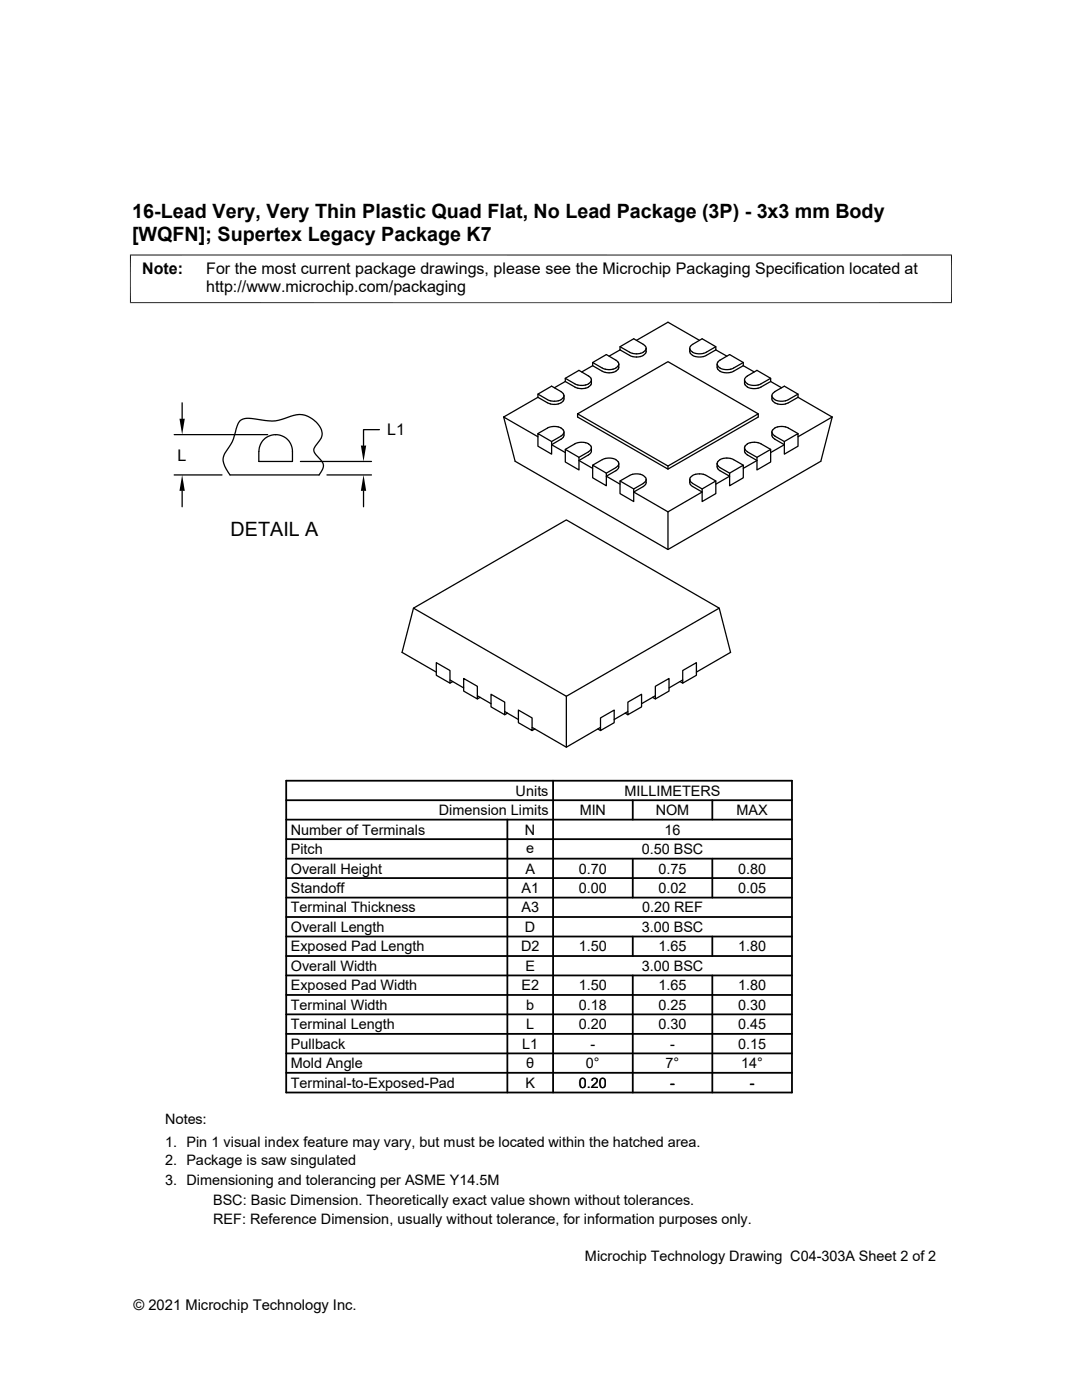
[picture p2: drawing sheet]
<svg xmlns="http://www.w3.org/2000/svg" width="216mm" height="279mm" viewBox="0 0 216 279" stroke-linecap="round" stroke-linejoin="round" font-family="sans-serif">
<defs><g id="words">
<g font-size="3.9">
<text x="26.4" y="43.5">16-Lead Very, Very Thin Plastic Quad Flat, No Lead Package (3P) - 3x3 mm Body</text>
<text x="26.4" y="48.1">[WQFN]; Supertex Legacy Package K7</text>
<text x="46" y="107">DETAIL A</text>
</g>
<g font-size="3.2">
<text x="28.4" y="54.7">Note:</text>
<text x="41.1" y="58.3">http://www.microchip.com/packaging</text>
<text x="41.1" y="54.7">For the most current package drawings, please see the Microchip Packaging Specification located at</text>
<text x="77.3" y="86.9">L1</text>
<text x="35.4" y="91.9">L</text>
</g>
<g font-size="2.9">
<text x="102.9" y="158.8">Units</text>
<text x="124.6" y="158.8">MILLIMETERS</text>
<text x="58" y="166.6">Number of Terminals</text>
<text x="87.6" y="162.7">Dimension Limits</text>
<text x="104.8" y="166.6">N</text>
<text x="115.7" y="162.7">MIN</text>
<text x="130.8" y="162.7">NOM</text>
<text x="132.6" y="166.6">16</text>
<text x="147" y="162.7">MAX</text>
<text x="58" y="170.4">Pitch</text>
<text x="105" y="170.2">e</text>
<text x="128" y="170.4">0.50 BSC</text>
<text x="58" y="174.3">Overall Height</text>
<text x="58" y="178.2">Standoff</text>
<text x="104.1" y="178.2">A1</text>
<text x="104.8" y="174.3">A</text>
<text x="115.5" y="174.3">0.70</text>
<text x="115.5" y="178.2">0.00</text>
<text x="131.4" y="174.3">0.75</text>
<text x="131.4" y="178.2">0.02</text>
<text x="147.3" y="174.3">0.80</text>
<text x="147.3" y="178.2">0.05</text>
<text x="58" y="182.1">Terminal Thickness</text>
<text x="58" y="186">Overall Length</text>
<text x="104.1" y="182.1">A3</text>
<text x="104.8" y="186">D</text>
<text x="128" y="186">3.00 BSC</text>
<text x="128.1" y="182.1">0.20 REF</text>
<text x="58" y="189.9">Exposed Pad Length</text>
<text x="104" y="189.9">D2</text>
<text x="115.5" y="189.9">1.50</text>
<text x="131.4" y="189.9">1.65</text>
<text x="147.3" y="189.9">1.80</text>
<text x="58" y="193.8">Overall Width</text>
<text x="58" y="197.7">Exposed Pad Width</text>
<text x="104" y="197.7">E2</text>
<text x="104.8" y="193.8">E</text>
<text x="115.5" y="197.7">1.50</text>
<text x="128" y="193.8">3.00 BSC</text>
<text x="131.4" y="197.7">1.65</text>
<text x="147.3" y="197.7">1.80</text>
<text x="58" y="201.5">Terminal Width</text>
<text x="105" y="201.5">b</text>
<text x="115.5" y="201.5">0.18</text>
<text x="131.4" y="201.5">0.25</text>
<text x="147.3" y="201.5">0.30</text>
<text x="58" y="205.4">Terminal Length</text>
<text x="58" y="209.3">Pullback</text>
<text x="104.2" y="209.3">L1</text>
<text x="105" y="205.4">L</text>
<text x="115.5" y="205.4">0.20</text>
<text x="117.8" y="209.3">-</text>
<text x="131.4" y="205.4">0.30</text>
<text x="133.7" y="209.3">-</text>
<text x="147.3" y="209.3">0.15</text>
<text x="147.3" y="205.4">0.45</text>
<text x="58" y="213.2">Mold Angle</text>
<text x="105" y="213.2">θ</text>
<text x="116.9" y="213.2">0°</text>
<text x="132.8" y="213.2">7°</text>
<text x="147.9" y="213.2">14°</text>
<text x="58" y="217.1">Terminal-to-Exposed-Pad</text>
<text x="104.8" y="217.1">K</text>
<text x="115.5" y="217.1">0.20</text>
<text x="133.7" y="217.1">-</text>
<text x="149.6" y="217.1">-</text>
<text x="32.9" y="224.4">Notes:</text>
<text x="32.9" y="229">1. Pin 1 visual index feature may vary, but must be located within the hatched area.</text>
<text x="32.9" y="232.6">2. Package is saw singulated</text>
<text x="32.9" y="236.6">3. Dimensioning and tolerancing per ASME Y14.5M</text>
<text x="42.5" y="244.3">REF: Reference Dimension, usually without tolerance, for information purposes only.</text>
<text x="42.5" y="240.6">BSC: Basic Dimension. Theoretically exact value shown without tolerances.</text>
<text x="116.7" y="251.7">Microchip Technology Drawing C04-303A Sheet 2 of 2</text>
<text x="26.6" y="261.3">© 2021 Microchip Technology Inc.</text>
</g>
</g></defs>
<g fill="none" stroke="#000" stroke-width=".25">
<path d="M107.3 78.7l1.9 1.1a3.1 3.1 0 0 0 2.8 0M107.3 79.3l1.9 1.1M107.3 79.3l-6.8 3.9M112.4 78.6l.1 .4M112.4 79.3l-.4 .4M112.4 78.6l-2.3-1.5-2.8 1.6v.6M112.4 80a2.58 2.58 0 0 1-3.2 .4M112.5 79l-.1 .4M112.5 79l-.1 1M112.8 76.1l-2.2 1.3M112.8 76.1l1.9 1.1a3.1 3.1 0 0 0 2.2 .3M112.8 75.5l1.9 1.1a3.1 3.1 0 0 0 2.2 .2"/>
<path d="M117.4 76.6l-.6 .2M117.9 76.2l-.5 .4M118 75.8l-.1 1-.6 .5-.5 .2M118 75.8l-.1-.3-.3-.4-2.1-1.2-2.7 1.6v.6M118 75.8l-.1 .4M118.3 73l-2.2 1.2M118.3 72.3l1.9 1.1a2.4 2.4 0 0 0 3.3-.6v-.1M123.5 72.7v.6a1.94 1.94 0 0 1-2.5 1.1l-.7-.2-2-1.2M123.5 72.7l-.1-.3-.4-.4-2-1.2-2.7 1.5v.7M123.7 69.8l-2.2 1.3M123.7 69.8l2.5 1.4M123.7 69.2l2.5 1.3"/>
<path d="M127 67.9l6.3-3.6 6.3 3.6M127.8 70.5h-1.6M127.8 71.2h-1.6M128.4 70.9l-.6 .3M128.8 70.5l-.4 .4M128.9 69.5l-.1 1M128.9 69.5v-.3l-.4-.4-2.1-1.2-2.7 1.6v.6M128.9 69.5l-.3 .6-.8 .4M137.6 69.5l.2 1M137.8 70.5l.4 .4M137.8 69.9l.1 .1a2.58 2.58 0 0 0 2.5 .5M137.8 69.1l2.3-1.5 2.7 1.6v.6"/>
<path d="M137.8 69.1l-.2 .3 .2 .5M138.2 70.9a3.1 3.1 0 0 0 2.2 .3M142.8 69.8l2.2 1.3M142.8 69.8l-2.5 1.4M142.8 69.2l-2.5 1.3M143.1 72.7v.6M148.3 73l-1.9 1.1a2.38 2.38 0 0 1-3.3-.7v-.1M148.3 72.3l-1.9 1.1a2.38 2.38 0 0 1-3.3-.6l.1-.4 .2-.3 2.2-1.3 2.7 1.5v.7M148.3 73l2.2 1.2M148.6 75.8v1l.5 .4M148.7 76.2l.4 .4M149.1 77.2a3.1 3.1 0 0 0 2.2 .3"/>
<path d="M149.1 75l1.9-1.1 2.8 1.6v.6M149.1 76.6a3.1 3.1 0 0 0 2.2 .2M149.1 75l-.5 .6 .1 .6M153.8 76.1l-2.5 1.4M153.8 75.5l-2.5 1.3M153.8 76.1l2.2 1.3M154 79v.6a1.94 1.94 0 0 0 2.5 1.1l.8-.3M154.2 79.3l.4 .4M159.2 79.3l6.9 3.9M159.2 78.7l-1.9 1.1a3.1 3.1 0 0 1-2.7 0M159.2 79.3l-1.9 1.1M159.2 79.3v-.6l-2.7-1.6-2.1 1.3-.4 .5 .2 .5"/>
<path d="M34.8 94.8h9.5M34.8 86.7h18.6M36.3 80.4v3.2M36.3 98v3.1M47.9 83.9a3.4 3.4 0 0 1 3-.3 9.7 9.7 0 0 0 7.1-.5 4.7 4.7 0 0 1 6.3 3.4l-.2 .9-.4 .6a3.7 3.7 0 0 0-1.1 1.8l.3 .7 1.1 1.3a1.66 1.66 0 0 1 .1 2.4l-.4 .6h-17.8a5.2 5.2 0 0 1-1.4-3.4l.3-.8a12.8 12.8 0 0 0 2.5-5.6zM55 86.7a3.3 3.3 0 0 1 3.4 3.4v2h-6.8v-2M55 86.7a3.3 3.3 0 0 0-3.3 3.4M55 86.7h.1M59.9 92.1h14.2M65.2 94.8h8.9M72.5 98v3.1M75.7 85.7h-3.2v3.2"/>
<path d="M100.5 83.2l2.3 8.9 30.5 17.6 30.5-17.6 2.3-8.9M100.5 83.2l6.8 4M107.3 86.5l2.8 1.6v2.5l-2.8-1.6zM112.4 85.8l.1 .3-.1 .5M112.4 87.2l-2.3 1.6 2.7 1.5M112.4 86.6l-2.3 1.5M112.4 85.9a2.62 2.62 0 0 0-3.2-.5l-1.9 1.1M112.5 86.2l-.1 1M112.8 89.7l2.7 1.6v2.5l-2.7-1.6zM115.3 82.6l18-10.4 18 10.4-18 10.4-18-10.4v.6l18 10.4 18-10.4v-.6M116.8 88.3l.5 .2a.85 .85 0 0 1 .7 .8 .85 .85 0 0 1-.6 .8M116.9 88.3a3.2 3.2 0 0 0-2.2 .3l-1.9 1.1"/>
<path d="M117.4 90.2l-1.9 1.1M118 89.4v.7l-.2 .4-2.3 1.4 2.8 1.6M118.3 92.8l1.9-1.1a2.4 2.4 0 0 1 3.3 .7l-.1 .4-.5 .5M118.3 92.8l2.7 1.6v2.5l-2.7-1.5zM122.9 93.3l-1.9 1.1M123.5 92.5v.8l-.3 .4-2.2 1.3 2.7 1.6M123.7 96l2.7 1.6v2.5l-2.7-1.6zM126.2 94.7h1.6M126.2 94.7l-2.5 1.3M127.8 94.7l.6 .2M128.4 94.9l.4 .4M128.8 95.3l.1 .5-.3 .5-2.2 1.3"/>
<path d="M128.9 95.7v.7l-.2 .4-2.3 1.4 6.9 4M133.3 93v.6M137.6 95.7l.2 1M137.6 95.7l.2 .4M137.8 96.7l2.3 1.5-6.8 4M137.8 96.1l2.3 1.5M137.8 95.3l-.2 .4M138.2 94.9l-.4 .4M140.1 97.6l2.7-1.6v2.5l-2.7 1.6zM140.3 94.7l2.5 1.3M140.4 94.7a3.2 3.2 0 0 0-2.2 .2M143.1 92.5v.7"/>
<path d="M143.1 93.2l.1 .3 .3 .4 2.1 1.1-2.8 1.6M143.7 93.3l1.9 1.1M145.6 94.4l2.7-1.6v2.6l-2.7 1.5zM148.3 92.8l-1.9-1.1a2.38 2.38 0 0 0-3.3 .7l.1 .5 .5 .4M148.6 89.4v.9l.5 .5M148.6 89.4v.3l.5 .4M149.1 90.8l1.9 1.1-2.7 1.6M149.1 90.2l1.9 1.1M149.1 88.6l-.5 .5v.3M151 91.3l2.8-1.6v2.5l-2.8 1.6zM151.3 88.3l2.5 1.4M151.3 88.3a3.2 3.2 0 0 0-2.2 .3"/>
<path d="M154 86.2v.8l.3 .4 2.2 1.4-2.7 1.5M154 86.2a1.94 1.94 0 0 1 2.5-1l.7 .1 2 1.2M154 86.2l.1 .3 .4 .4 2 1.2M156.5 88.1l2.7-1.6v2.5l-2.7 1.6zM166.1 83.2l-6.9 4M133.3 102.2v7.5M82.5 121.4l30.5-17.6 30.5 17.6-30.5 17.6zM82.5 121.4l-2.3 8.8 6.9 3.9M87.1 132.2l2.7 1.6v2.5l-2.7-1.5zM89.8 135.7l2.7 1.6M90.3 136l-.5 .3M92.5 135.4l2.7 1.6v2.5l-2.7-1.6z"/>
<path d="M95.2 138.9l2.8 1.5M95.8 139.2l-.6 .3M98 138.6l2.7 1.5v2.5l-2.7-1.5zM113 139v10.1M130.2 139.2l.6 .3M130.8 138.9l-2.8 1.5M130.8 137l2.7-1.6v2.5l-2.7 1.6zM135.7 136l.5 .3M136.2 135.7l-2.7 1.6M136.2 133.8l2.8-1.6v2.6l-2.8 1.5zM143.5 121.4l2.3 8.8-6.8 3.9M100.7 142l2.7 1.6"/>
<path d="M101.3 142.3l-.6 .3M103.4 141.7l2.8 1.6v2.5l-2.8-1.6zM106.2 145.2l6.8 3.9 6.8-3.9M106.7 145.5l-.5 .3M119.3 145.5l.5 .3M119.8 143.3l2.8-1.6v2.5l-2.8 1.6zM124.8 142.3l.5 .3M125.3 142l-2.7 1.6M125.3 140.1l2.7-1.5v2.5l-2.7 1.5z"/>
</g>
<path d="M26 50.8v9.7M189.9 50.8v9.7M189.9 50.9h-164M25.9 60.4h164" fill="none" stroke="#000" stroke-width=".2"/>
<g fill="none" stroke="#000" stroke-width=".36">
<path d="M57.1 159.7h100.9M57.1 155.8h100.9v62.2h-100.9zM110.4 155.8v62.2M126.3 159.7v3.9M142.1 159.7v3.9M57.1 175.2h100.9M57.1 171.4h100.9M57.1 167.5h100.9M57.1 163.6h100.9M57.1 179.1h100.9M101.2 163.6v54.4M126.3 171.4v7.7"/>
<path d="M142.1 171.4v7.7M57.1 186.9h100.9M57.1 183h100.9M57.1 194.7h100.9M57.1 190.8h100.9M57.1 198.6h100.9M126.3 186.9v3.9M126.3 194.7v23.3M142.1 186.9v3.9M142.1 194.7v23.3M57.1 202.4h100.9M57.1 214.1h100.9"/>
<path d="M57.1 210.2h100.9M57.1 206.3h100.9"/>
</g>
<path d="M36.3 94.8l.6 3.2h-1.1zM35.8 83.6h1.1l-.6 3.1zM72.5 94.8l.6 3.2h-1.1zM72 88.9h1.1l-.6 3.2z" fill="#000"/>
<use href="#words"/>
</svg>
